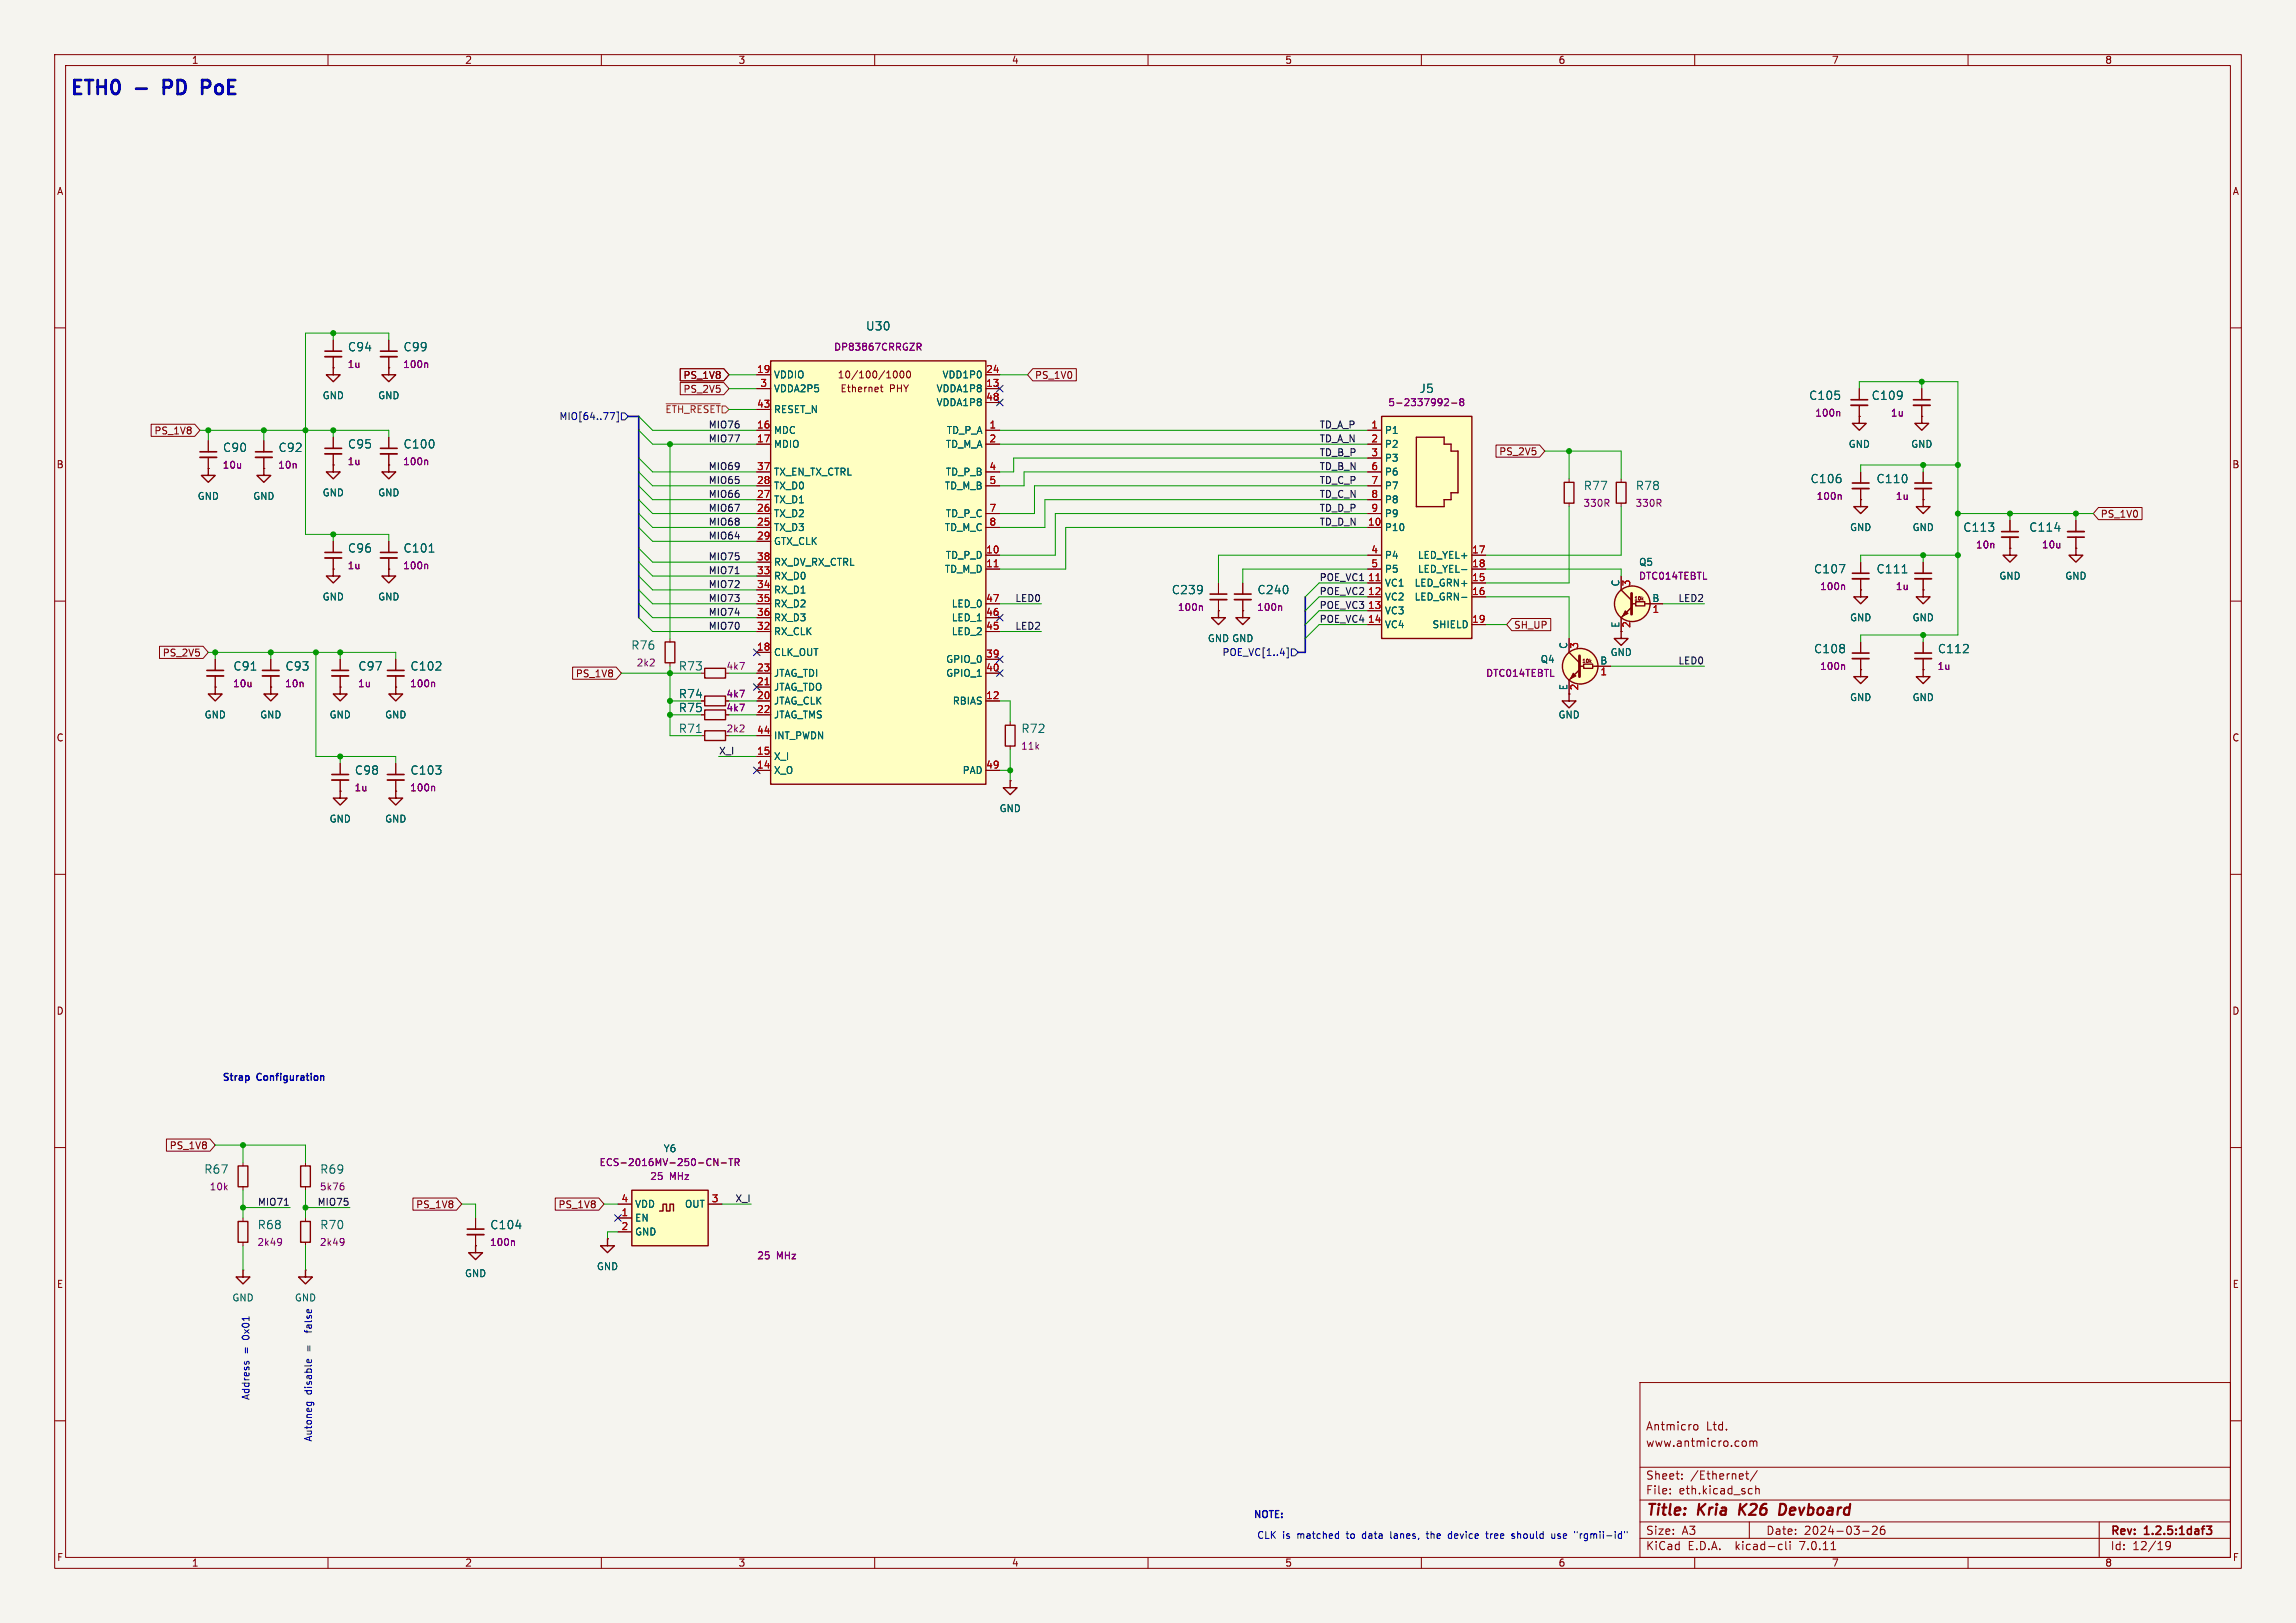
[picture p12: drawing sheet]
<svg xmlns="http://www.w3.org/2000/svg" width="420mm" height="297mm" viewBox="0 0 420 297" stroke-linecap="round" stroke-linejoin="round" font-family="sans-serif">
<defs><g id="words">
<g font-size="3.5" fill="#0000c2">
<text x="12.7" y="17.5">ETH0</text>
<text x="25" y="17.5">-</text>
<text x="31.1" y="17.5">PD</text>
<text x="39.1" y="17.5">PoE</text>
</g>
<g font-size="2.8" fill="#840000">
<text x="301" y="277.9">Title:</text>
<text x="310.6" y="277.9">Kria</text>
<text x="319" y="277.9">K26</text>
<text x="327.1" y="277.9">Devboard</text>
</g>
<g font-size="2.1" fill="#006464">
<text x="63.6" y="64.5">C94</text>
<text x="73.7" y="64.5">C99</text>
<text x="158.3" y="60.7">U30</text>
<text x="259.6" y="72.1">J5</text>
<text x="330.8" y="73.4">C105</text>
<text x="342.3" y="73.4">C109</text>
<text x="40.7" y="82.9">C90</text>
<text x="50.9" y="82.9">C92</text>
<text x="63.6" y="82.3">C95</text>
<text x="73.7" y="82.3">C100</text>
<text x="289.6" y="89.9">R77</text>
<text x="299.1" y="89.9">R78</text>
<text x="331.1" y="88.6">C106</text>
<text x="343.2" y="88.6">C110</text>
<text x="63.6" y="101.3">C96</text>
<text x="73.7" y="101.3">C101</text>
<text x="359" y="97.5">C113</text>
<text x="371.1" y="97.5">C114</text>
<text x="331.7" y="105.1">C107</text>
<text x="343.2" y="105.1">C111</text>
<text x="214.3" y="108.9">C239</text>
<text x="229.9" y="108.9">C240</text>
<text x="115.4" y="119.1">R76</text>
<text x="331.7" y="119.7">C108</text>
<text x="354.4" y="119.7">C112</text>
<text x="42.6" y="122.9">C91</text>
<text x="52.1" y="122.9">C93</text>
<text x="65.5" y="122.9">C97</text>
<text x="75" y="122.9">C102</text>
<text x="124.1" y="122.9">R73</text>
<text x="124.1" y="130.5">R75</text>
<text x="124.1" y="128">R74</text>
<text x="124.1" y="134.3">R71</text>
<text x="186.7" y="134.3">R72</text>
<text x="64.8" y="142">C98</text>
<text x="75" y="142">C103</text>
<text x="37.3" y="215">R67</text>
<text x="58.5" y="215">R69</text>
<text x="47" y="225.1">R68</text>
<text x="58.5" y="225.1">R70</text>
<text x="89.6" y="225.2">C104</text>
</g>
<g font-size="2.1" fill="#840000">
<text x="301" y="262">Antmicro</text>
<text x="312.1" y="262">Ltd.</text>
<text x="301" y="265">www.antmicro.com</text>
<text x="301" y="273.7">File:</text>
<text x="301" y="271">Sheet:</text>
<text x="307.1" y="273.7">eth.kicad_sch</text>
<text x="309.2" y="271">/Ethernet/</text>
<text x="301" y="281.1">Size:</text>
<text x="307.6" y="281.1">A3</text>
<text x="323" y="281.1">Date:</text>
<text x="330" y="281.1">2024-03-26</text>
<text x="386" y="281.3">Rev:</text>
<text x="392.4" y="281.3">1.2.5:1daf3</text>
<text x="301" y="283.9">KiCad</text>
<text x="308.7" y="283.9">E.D.A.</text>
<text x="317.6" y="283.9">kicad-cli</text>
<text x="329.5" y="283.9">7.0.11</text>
<text x="386" y="283.9">Id:</text>
<text x="390.1" y="283.9">12/19</text>
</g>
<g font-size="1.8" fill="#840000">
<text x="35" y="11.9">1</text>
<text x="85" y="11.9">2</text>
<text x="135" y="11.9">3</text>
<text x="185" y="11.9">4</text>
<text x="235" y="11.9">5</text>
<text x="285" y="11.9">6</text>
<text x="335" y="11.9">7</text>
<text x="385" y="11.9">8</text>
<text x="10.3" y="35.9">A</text>
<text x="408.3" y="35.9">A</text>
<text x="124.9" y="69.5">PS_1V8</text>
<text x="153.1" y="69.5">10/100/1000</text>
<text x="153.6" y="72">Ethernet</text>
<text x="162.7" y="72">PHY</text>
<text x="189.2" y="69.5">PS_1V0</text>
<text x="124.9" y="72.1">PS_2V5</text>
<text x="28.1" y="79.7">PS_1V8</text>
<text x="274.1" y="83.5">PS_2V5</text>
<text x="10.3" y="85.9">B</text>
<text x="408.2" y="85.9">B</text>
<text x="384.2" y="94.9">PS_1V0</text>
<text x="276.9" y="115.3">SH_UP</text>
<text x="29.7" y="120.3">PS_2V5</text>
<text x="105.2" y="124.1">PS_1V8</text>
<text x="132.8" y="130.4">4k7</text>
<text x="132.8" y="127.9">4k7</text>
<text x="10.3" y="135.9">C</text>
<text x="408.2" y="135.9">C</text>
<text x="10.3" y="185.9">D</text>
<text x="408.2" y="185.9">D</text>
<text x="30.9" y="210.5">PS_1V8</text>
<text x="76" y="221.3">PS_1V8</text>
<text x="102.1" y="221.3">PS_1V8</text>
<text x="10.3" y="235.9">E</text>
<text x="408.3" y="235.9">E</text>
<text x="10.3" y="285.9">F</text>
<text x="35" y="286.9">1</text>
<text x="85" y="286.9">2</text>
<text x="135" y="286.9">3</text>
<text x="185" y="286.9">4</text>
<text x="235" y="286.9">5</text>
<text x="285" y="286.9">6</text>
<text x="335" y="286.9">7</text>
<text x="385" y="286.9">8</text>
<text x="408.3" y="285.9">F</text>
</g>
<g font-size="1.8" fill="#840084">
<text x="152.5" y="64.4">DP83867CRRGZR</text>
<text x="63.5" y="67.5">1u</text>
<text x="73.7" y="67.5">100n</text>
<text x="253.9" y="74.5">5-2337992-8</text>
<text x="332" y="76.4">100n</text>
<text x="345.8" y="76.4">1u</text>
<text x="40.6" y="86">10u</text>
<text x="50.8" y="86">10n</text>
<text x="63.5" y="85.3">1u</text>
<text x="73.7" y="85.3">100n</text>
<text x="289.6" y="92.9">330R</text>
<text x="299.1" y="92.9">330R</text>
<text x="332.2" y="91.7">100n</text>
<text x="346.7" y="91.7">1u</text>
<text x="361.4" y="100.6">10n</text>
<text x="373.4" y="100.5">10u</text>
<text x="63.5" y="104.4">1u</text>
<text x="73.7" y="104.4">100n</text>
<text x="299.7" y="106.3">DTC014TEBTL</text>
<text x="215.4" y="112">100n</text>
<text x="229.9" y="112">100n</text>
<text x="332.8" y="108.2">100n</text>
<text x="346.7" y="108.2">1u</text>
<text x="42.5" y="126">10u</text>
<text x="52.1" y="126">10n</text>
<text x="65.4" y="126">1u</text>
<text x="74.9" y="126">100n</text>
<text x="116.4" y="122.1">2k2</text>
<text x="132.8" y="122.8">4k7</text>
<text x="271.8" y="124">DTC014TEBTL</text>
<text x="332.8" y="122.8">100n</text>
<text x="354.3" y="122.8">1u</text>
<text x="132.8" y="134.2">2k2</text>
<text x="186.7" y="137.4">11k</text>
<text x="64.8" y="145">1u</text>
<text x="74.9" y="145">100n</text>
<text x="109.6" y="213.6">ECS-2016MV-250-CN-TR</text>
<text x="38.3" y="218">10k</text>
<text x="58.4" y="218">5k76</text>
<text x="118.9" y="216.1">25</text>
<text x="122.4" y="216.1">MHz</text>
<text x="47" y="228.2">2k49</text>
<text x="58.4" y="228.2">2k49</text>
<text x="89.5" y="228.2">100n</text>
<text x="138.4" y="230.7">25</text>
<text x="142" y="230.7">MHz</text>
</g>
<g font-size="1.8" fill="#a90000">
<text x="138.4" y="68.3">19</text>
<text x="139" y="70.9">3</text>
<text x="180.3" y="70.9">13</text>
<text x="180.3" y="68.3">24</text>
<text x="138.4" y="74.7">43</text>
<text x="180.3" y="73.4">48</text>
<text x="138.4" y="78.5">16</text>
<text x="138.4" y="81">17</text>
<text x="180.9" y="78.5">1</text>
<text x="180.9" y="81">2</text>
<text x="250.8" y="78.5">1</text>
<text x="250.8" y="81">2</text>
<text x="250.8" y="83.6">3</text>
<text x="138.4" y="88.6">28</text>
<text x="138.4" y="86.1">37</text>
<text x="180.9" y="86.1">4</text>
<text x="180.9" y="88.6">5</text>
<text x="250.8" y="86.1">6</text>
<text x="250.8" y="88.6">7</text>
<text x="138.4" y="93.7">26</text>
<text x="138.4" y="91.2">27</text>
<text x="180.9" y="93.7">7</text>
<text x="250.8" y="91.2">8</text>
<text x="250.8" y="93.7">9</text>
<text x="138.4" y="96.3">25</text>
<text x="138.4" y="98.8">29</text>
<text x="180.3" y="101.3">10</text>
<text x="180.9" y="96.3">8</text>
<text x="250.1" y="96.3">10</text>
<text x="250.8" y="101.3">4</text>
<text x="269.2" y="101.3">17</text>
<text x="138.4" y="105.2">33</text>
<text x="138.4" y="107.7">34</text>
<text x="138.4" y="102.6">38</text>
<text x="180.3" y="103.9">11</text>
<text x="250.1" y="106.4">11</text>
<text x="250.8" y="103.9">5</text>
<text x="269.2" y="106.4">15</text>
<text x="269.2" y="103.9">18</text>
<text x="298.5" y="107.4" transform="rotate(-90 298.5 107.4)">3</text>
<text x="138.4" y="110.2">35</text>
<text x="138.4" y="112.8">36</text>
<text x="180.3" y="112.8">46</text>
<text x="180.3" y="110.2">47</text>
<text x="250.1" y="109">12</text>
<text x="250.1" y="111.5">13</text>
<text x="269.2" y="109">16</text>
<text x="302.2" y="112.5">1</text>
<text x="138.4" y="119.1">18</text>
<text x="138.4" y="115.3">32</text>
<text x="180.3" y="115.3">45</text>
<text x="250.1" y="114">14</text>
<text x="269.2" y="114">19</text>
<text x="289" y="118.8" transform="rotate(-90 289 118.8)">3</text>
<text x="298.5" y="115" transform="rotate(-90 298.5 115)">2</text>
<text x="138.4" y="125.5">21</text>
<text x="138.4" y="122.9">23</text>
<text x="180.3" y="120.4">39</text>
<text x="180.3" y="122.9">40</text>
<text x="292.7" y="123.9">1</text>
<text x="138.4" y="128">20</text>
<text x="138.4" y="130.6">22</text>
<text x="180.3" y="128">12</text>
<text x="289" y="126.4" transform="rotate(-90 289 126.4)">2</text>
<text x="138.4" y="134.4">44</text>
<text x="138.4" y="140.7">14</text>
<text x="138.4" y="138.2">15</text>
<text x="180.3" y="140.7">49</text>
<text x="113.6" y="220.1">4</text>
<text x="130.1" y="220.1">3</text>
<text x="113.6" y="222.6">1</text>
<text x="113.6" y="225.2">2</text>
</g>
<g font-size="1.8" fill="#006464">
<text x="141.5" y="69.4">VDDIO</text>
<text x="141.5" y="72">VDDA2P5</text>
<text x="171.2" y="72">VDDA1P8</text>
<text x="172.3" y="69.4">VDD1P0</text>
<text x="58.9" y="73.3">GND</text>
<text x="69.1" y="73.3">GND</text>
<text x="141.5" y="75.8">RESET_N</text>
<text x="171.2" y="74.5">VDDA1P8</text>
<text x="141.5" y="79.6">MDC</text>
<text x="141.5" y="82.1">MDIO</text>
<text x="172.9" y="82.1">TD_M_A</text>
<text x="173.1" y="79.6">TD_P_A</text>
<text x="253.2" y="79.6">P1</text>
<text x="253.2" y="82.1">P2</text>
<text x="338.1" y="82.1">GND</text>
<text x="349.5" y="82.1">GND</text>
<text x="141.5" y="89.8">TX_D0</text>
<text x="141.5" y="87.2">TX_EN_TX_CTRL</text>
<text x="172.7" y="89.8">TD_M_B</text>
<text x="172.9" y="87.2">TD_P_B</text>
<text x="253.2" y="84.7">P3</text>
<text x="253.2" y="87.2">P6</text>
<text x="253.2" y="89.8">P7</text>
<text x="36.1" y="91.7">GND</text>
<text x="46.2" y="91.7">GND</text>
<text x="58.9" y="91">GND</text>
<text x="69.1" y="91">GND</text>
<text x="141.5" y="94.8">TX_D2</text>
<text x="141.5" y="92.3">TX_D1</text>
<text x="172.9" y="94.8">TD_P_C</text>
<text x="253.2" y="92.3">P8</text>
<text x="253.2" y="94.8">P9</text>
<text x="141.5" y="97.4">TX_D3</text>
<text x="141.5" y="99.9">GTX_CLK</text>
<text x="172.7" y="97.4">TD_M_C</text>
<text x="253.2" y="97.4">P10</text>
<text x="338.3" y="97.4">GND</text>
<text x="349.8" y="97.4">GND</text>
<text x="141.5" y="106.3">RX_D0</text>
<text x="141.5" y="103.7">RX_DV_RX_CTRL</text>
<text x="172.7" y="105">TD_M_D</text>
<text x="172.9" y="102.5">TD_P_D</text>
<text x="253.2" y="107.5">VC1</text>
<text x="253.2" y="102.5">P4</text>
<text x="253.2" y="105">P5</text>
<text x="258.7" y="107.5">LED_GRN+</text>
<text x="259.3" y="102.5">LED_YEL+</text>
<text x="259.3" y="105">LED_YEL-</text>
<text x="296.3" y="107.4" transform="rotate(-90 296.3 107.4)">C</text>
<text x="299.7" y="103.7">Q5</text>
<text x="365.6" y="106.3">GND</text>
<text x="377.7" y="106.3">GND</text>
<text x="58.9" y="110.1">GND</text>
<text x="69.1" y="110.1">GND</text>
<text x="141.5" y="108.8">RX_D1</text>
<text x="141.5" y="111.4">RX_D2</text>
<text x="141.5" y="113.9">RX_D3</text>
<text x="174" y="113.9">LED_1</text>
<text x="174" y="111.4">LED_0</text>
<text x="253.2" y="110.1">VC2</text>
<text x="253.2" y="112.6">VC3</text>
<text x="258.7" y="110.1">LED_GRN-</text>
<text x="302.2" y="110.2">B</text>
<text x="338.3" y="113.9">GND</text>
<text x="349.8" y="113.9">GND</text>
<text x="141.5" y="116.4">RX_CLK</text>
<text x="174" y="116.4">LED_2</text>
<text x="220.8" y="117.7">GND GND</text>
<text x="253.2" y="115.2">VC4</text>
<text x="261.9" y="115.2">SHIELD</text>
<text x="286.8" y="118.8" transform="rotate(-90 286.8 118.8)">C</text>
<text x="296.3" y="115" transform="rotate(-90 296.3 115)">E</text>
<text x="141.5" y="120.2">CLK_OUT</text>
<text x="141.5" y="124.1">JTAG_TDI</text>
<text x="173" y="121.5">GPIO_0</text>
<text x="173" y="124.1">GPIO_1</text>
<text x="281.7" y="121.5">Q4</text>
<text x="292.6" y="121.7">B</text>
<text x="294.5" y="120.2">GND</text>
<text x="37.3" y="131.7">GND</text>
<text x="47.5" y="131.7">GND</text>
<text x="60.2" y="131.7">GND</text>
<text x="70.4" y="131.7">GND</text>
<text x="141.5" y="129.1">JTAG_CLK</text>
<text x="141.5" y="126.6">JTAG_TDO</text>
<text x="141.5" y="131.7">JTAG_TMS</text>
<text x="174.2" y="129.1">RBIAS</text>
<text x="285" y="131.7">GND</text>
<text x="286.8" y="126.4" transform="rotate(-90 286.8 126.4)">E</text>
<text x="338.3" y="128.5">GND</text>
<text x="349.8" y="128.5">GND</text>
<text x="141.5" y="135.5">INT_PWDN</text>
<text x="141.5" y="141.8">X_O</text>
<text x="141.5" y="139.3">X_I</text>
<text x="176" y="141.8">PAD</text>
<text x="182.7" y="148.8">GND</text>
<text x="60.2" y="150.7">GND</text>
<text x="70.4" y="150.7">GND</text>
<text x="121.3" y="211">Y6</text>
<text x="116.1" y="221.2">VDD</text>
<text x="125.2" y="221.2">OUT</text>
<text x="116.1" y="223.7">EN</text>
<text x="116.1" y="226.3">GND</text>
<text x="85" y="233.9">GND</text>
<text x="109.1" y="232.6">GND</text>
<text x="42.4" y="238.4">GND</text>
<text x="53.8" y="238.4">GND</text>
</g>
<g font-size="1.8" fill="#000084">
<text x="102.2" y="77.1">MIO[64..77]</text>
<text x="223.5" y="120.2">POE_VC[1..4]</text>
</g>
<text font-size="1.8" fill="#725600" x="121.6" y="75.8">~{ETH_RESET}</text>
<g font-size="1.8" fill="#0f0f0f">
<text x="129.5" y="78.5">MIO76</text>
<text x="129.5" y="81">MIO77</text>
<text x="241.3" y="81">TD_A_N</text>
<text x="241.3" y="78.5">TD_A_P</text>
<text x="241.3" y="83.6">TD_B_P</text>
<text x="129.5" y="86.1">MIO69</text>
<text x="129.5" y="88.6">MIO65</text>
<text x="241.3" y="86.1">TD_B_N</text>
<text x="241.3" y="88.6">TD_C_P</text>
<text x="129.5" y="91.2">MIO66</text>
<text x="129.5" y="93.7">MIO67</text>
<text x="241.3" y="93.7">TD_D_P</text>
<text x="241.3" y="91.2">TD_C_N</text>
<text x="129.5" y="96.3">MIO68</text>
<text x="129.5" y="98.8">MIO64</text>
<text x="241.3" y="96.3">TD_D_N</text>
<text x="129.5" y="107.7">MIO72</text>
<text x="129.5" y="105.1">MIO71</text>
<text x="129.5" y="102.6">MIO75</text>
<text x="241.3" y="106.4">POE_VC1</text>
<text x="129.5" y="110.2">MIO73</text>
<text x="129.5" y="112.8">MIO74</text>
<text x="185.6" y="110.2">LED0</text>
<text x="241.3" y="111.5">POE_VC3</text>
<text x="241.3" y="109">POE_VC2</text>
<text x="306.9" y="110.2">LED2</text>
<text x="129.5" y="115.3">MIO70</text>
<text x="185.6" y="115.3">LED2</text>
<text x="241.3" y="114">POE_VC4</text>
<text x="306.9" y="121.7">LED0</text>
<text x="131.4" y="138.2">X_I</text>
<text x="47.1" y="220.7">MIO71</text>
<text x="58" y="220.7">MIO75</text>
<text x="134.4" y="220.1">X_I</text>
</g>
<g font-size="1.8" fill="#0000c2">
<text x="40.4" y="197.9">Strap</text>
<text x="46.9" y="197.9">Configuration</text>
<text x="45.7" y="245.1" transform="rotate(-90 45.7 245.1)">0x01</text>
<text x="57.1" y="243.3" transform="rotate(-90 57.1 243.3)">false</text>
<text x="45.7" y="247.8" transform="rotate(-90 45.7 247.8)">=</text>
<text x="57.1" y="247.2" transform="rotate(-90 57.1 247.2)">=</text>
<text x="45.7" y="256.3" transform="rotate(-90 45.7 256.3)">Address</text>
<text x="57.1" y="255.2" transform="rotate(-90 57.1 255.2)">disable</text>
<text x="57.1" y="263.9" transform="rotate(-90 57.1 263.9)">Autoneg</text>
<text x="229.1" y="277.9">NOTE:</text>
<text x="229.9" y="281.7">CLK</text>
<text x="234.6" y="281.7">is</text>
<text x="237.4" y="281.7">matched</text>
<text x="246.6" y="281.7">to</text>
<text x="249.7" y="281.7">data</text>
<text x="255" y="281.7">lanes,</text>
<text x="261.9" y="281.7">the</text>
<text x="266" y="281.7">device</text>
<text x="273.2" y="281.7">tree</text>
<text x="278" y="281.7">should</text>
<text x="285.5" y="281.7">use</text>
<text x="289.9" y="281.7">&quot;rgmii-id&quot;</text>
</g>
<g font-size=".9" fill="#840000">
<text x="298.8" y="110.1">10k</text>
<text x="289.3" y="121.5">10k</text>
</g>
</g></defs>
<path d="M0 0h420v297h-420z" fill="#f5f4ef" stroke="#f5f4ef" stroke-width=".18"/>
<g fill="none" stroke="#840000" stroke-width=".18">
<path d="M10 10h400v277h-400zM12 12h396v273h-396zM60 10v2M110 10v2M160 10v2M210 10v2M260 10v2M310 10v2M360 10v2M10 60h2M408 60h2M61 62.2v2.1"/>
<path d="M61 65.3v2M71.1 67.3h.1M71.1 62.2v2.1M71.1 65.3v2M48.3 85.7h.1M61 85.1h.1M61 80v2M61 83.1v2M61 99.1v2M71.1 85.1h.1M71.1 80v2M71.1 83.1v2"/>
<path d="M71.1 99.1v2M10 110h2M61 102.1v2M71.1 102.1v2M408 110h2M128.3 134.6h.6M128.3 123.2h.6M128.3 130.8h.6M10 160h2M408 160h2M10 210h2M408 210h2"/>
<path d="M10 260h2M300 253h108v32h-108zM408 260h2M300 278.5h108M300 274.5h108M300 268.5h108M305.5 273.2v.2M305.5 272.5v.1M307.7 270.5v.2M307.7 269.8v.1M309.9 260.8l.4-.1 .3 .3v.4l-.2 .2-.3 .1-.2-.2M319.2 263.7l.2 .3v.4l-.2 .3"/>
<path d="M319.3 269.7h.6M319.5 269.2v1.3l.4 .2M320 278.5v3M320.1 263.8l.4-.1 .2 .2M320.1 263.7v1M320.4 272.4l.1 .1M320.5 273.3l-.1 .1M320.7 263.9l.2-.2 .4 .1 .1 .9M320.7 263.9v.8M321.2 271.9v1.5M321.2 272.5l.2-.1 .3 .1 .1 .9M321.4 269.1l-1.2 1.9"/>
<path d="M342.5 279.4l.6-.1 .2 .1 .1 .3-1 1.1h1M344.7 279.3a.59 .59 0 0 0-.8 .6v.6l.2 .2 .4 .1 .2-.2 .1-.5-.1-.2h-.5l-.3 .2M384 278.5v6.5M60 285v2M110 285v2M160 285v2M210 285v2M260 285v2M300 281.5h108M310 285v2M325.6 282.6l.4 .1M326 283.5l-.4 .1"/>
<path d="M326.7 282.1v1.3l.2 .2M327.4 282.1v.1M327.4 282.6v1M334.9 283.6h.9M340.7 280.2h1.2M360 285v2M397 282.7l-.3 .3h-.3l-.2-.3 .1-.5 .4-.1 .2 .1a.99 .99 0 0 1-.3 1.4h-.3"/>
</g>
<path d="M59.4 64.3h3.1M69.6 64.3h3M59.4 82h3.1M69.6 82h3M59.4 101.1h3.1M69.6 101.1h3M403.6 279.3h.9l-.5 .6 .5 .1v.6l-.2 .2-.6-.1" fill="none" stroke="#840000" stroke-width=".3"/>
<path d="M318.3 275.2l-.2 2M319.5 275.2l-1.3 1.1M326.4 275.3l-.7-.1-.3 2h.5l.5-.3" fill="none" stroke="#840000" stroke-width=".4"/>
<path d="M71.1 67.3v1.3h1.3l-1.3 1.3-1.3-1.3h1.3M48.3 85.7v1.3h1.2l-1.2 1.3-1.3-1.3h1.3M61 85.1v1.3h1.2l-1.2 1.2-1.3-1.2h1.3M71.1 85.1v1.3h1.3l-1.3 1.2-1.3-1.2h1.3M128.9 133.7h3.8v1.8h-3.8zM128.9 122.3h3.8v1.8h-3.8zM128.9 129.9h3.8v1.8h-3.8z" fill="none" stroke="#840000" stroke-width=".25"/>
<path d="M59.4 65.3h3.1M69.6 65.3h3M59.4 83.1h3.1M69.6 83.1h3M59.4 102.1h3.1M69.6 102.1h3" fill="none" stroke="#840000" stroke-width=".33"/>
<path d="M78.1 66.4l.1 .2v.7M78.1 84.2l.1 .2v.6M78.1 103.2l.1 .2v.7" fill="none" stroke="#840084" stroke-width=".18"/>
<path d="M78.5 101h.9" fill="none" stroke="#006464" stroke-width=".18"/>
<path d="M121.3 220.3h.6v1.3h.7v-1.3h.6v1.3h-2.6h.7z" fill="#ffffc2"/>
<g fill="#ffffc2" stroke="#ffffc2" stroke-width=".18">
<path d="M115.6 217.8h13.9v10.2h-13.9z"/>
<circle cx="298.6" cy="110.5" r="3.3"/>
<circle cx="289.1" cy="121.9" r="3.3"/>
</g>
<g fill="none" stroke="#840000" stroke-width=".25">
<path d="M61 67.3v1.3h1.2l-1.2 1.3-1.3-1.3h1.3M286.1 88.3h1.8v3.8h-1.8zM295.7 88.3h1.7v3.8h-1.7zM287 119.4l1.9 1.9M296.5 115.6v1.2h1.3l-1.3 1.3-1.2-1.3h1.2M296.5 108l1.9 1.9M298.4 111.1l-1.9 1.9M298.6 110.5h.5M299.2 110.1h1.7v.8h-1.7zM301 110.5h.6M367.7 100.3v1.3h-1.3l1.3 1.3 1.2-1.3h-1.2M379.7 100.3v1.3h-1.2l1.2 1.3 1.3-1.3h-1.3"/>
<path d="M287 127v1.3h-1.3l1.3 1.2 1.3-1.2h-1.3M288.9 122.6l-1.9 1.9M289.1 121.9h.5M289.7 121.5h1.6v.8h-1.6zM291.5 121.9h.6M115.6 217.8h13.9v10.2h-13.9zM120.6 221.6h.7v-1.3h.6v1.3h.7v-1.3h.6v1.3"/>
<circle cx="298.6" cy="110.5" r="3.3"/>
<circle cx="289.1" cy="121.9" r="3.3"/>
</g>
<g fill="none" stroke="#840000" stroke-width=".18">
<path d="M61 67.3h.1M287 87.6v.7M287 92.1v.6M296.5 87.6v.7M296.5 92.1v.6M367.7 95.3v2M367.7 98.3v2M379.7 95.3v2M379.7 98.3v2M222.9 106.7v2M222.9 109.7v2.1M227.3 106.7v2"/>
<path d="M227.3 109.7v2.1M287 116.8v2.6M296.5 115.6h.1M296.5 105.4v2.6M296.5 113v2.6M300.4 109.6l.2 .2M300.6 109.4l-.3 .2M301.6 110.5h2.6M367.7 100.3h.1M379.7 100.3h.1M287 127h.1M287 124.5v2.5"/>
<path d="M290.9 121l.2 .2M291.1 120.8l-.3 .3M292.1 121.9h2.5M113 222.9h2.6M113 225.4h2.6M113 220.3h2.6M129.5 220.3h2.6"/>
</g>
<path d="M219.8 110.9l.1 .1v.7M234.3 110.9l.1 .1v.7M131.3 212v1.3l-.7-1.3v1.3M131.9 212.8h1M133.3 212h.7M133.7 212v1.3M134.5 212.7l.6-.1 .1-.1-.1-.3-.6-.2v1.3M134.8 212.7l.4 .6" fill="none" stroke="#840084" stroke-width=".18"/>
<path d="M366.1 97.3h3.1M378.2 98.3h3.1M221.4 108.7h3M225.8 108.7h3.1" fill="none" stroke="#840000" stroke-width=".3"/>
<path d="M366.1 98.3h3.1M378.2 97.3h3.1M221.4 109.7h3M225.8 109.7h3.1" fill="none" stroke="#840000" stroke-width=".33"/>
<path d="M298.4 108.6v3.8M288.9 120v3.8" fill="none" stroke="#840000" stroke-width=".51"/>
<g fill="#840000" stroke="#840000" stroke-width=".18">
<path d="M297.3 111.8l.5 .5-1 .5z"/>
<path d="M287.8 123.2l.5 .5-1 .5z"/>
</g>
<path d="M264.2 80h-5.1v12.7h5.1" fill="none" stroke="#ffffc2" stroke-width=".18"/>
<g fill="#ffffc2">
<path d="M264.2 91.4v1.3z"/>
<path d="M264.2 91.4h1.2z"/>
<path d="M264.2 81.3h1.2z"/>
<path d="M264.2 80v1.3z"/>
<path d="M265.4 90.2v1.2z"/>
<path d="M265.4 90.2h1.3z"/>
<path d="M265.4 82.6h1.3z"/>
<path d="M265.4 81.3v1.3z"/>
</g>
<path d="M266.7 82.6v7.6" fill="none" stroke="#ffffc2" stroke-width=".18"/>
<g fill="#ffffc2" stroke="#ffffc2" stroke-width=".18">
<path d="M252.7 76.2h16.5v40.6h-16.5z"/>
<path d="M141 66h39.3v77.5h-39.3z"/>
</g>
<g fill="none" stroke="#840000" stroke-width=".25">
<path d="M141 66h39.3v77.5h-39.3zM252.7 76.2h16.5v40.6h-16.5zM340.1 76.2v1.3h-1.3l1.3 1.2 1.3-1.2h-1.3M351.5 76.2v1.3h-1.2l1.2 1.2 1.3-1.2h-1.3M38.1 85.7v1.3h1.3l-1.3 1.3-1.3-1.3h1.3M259.1 80h5.1v1.3h1.2v1.3h1.3v7.6h-1.3v1.2h-1.2v1.3h-5.1zM340.4 91.4v1.3h-1.3l1.3 1.3 1.2-1.3h-1.2M351.8 91.4v1.3h-1.3l1.3 1.3 1.3-1.3h-1.3M61 104.1v1.3h1.2l-1.2 1.3-1.3-1.3h1.3M71.1 104.1v1.3h1.3l-1.3 1.3-1.3-1.3h1.3M121.7 117.5h1.7v3.8h-1.7zM222.9 111.8v1.2h-1.3l1.3 1.3 1.3-1.3h-1.3"/>
<path d="M227.3 111.8v1.2h-1.2l1.2 1.3 1.3-1.3h-1.3M340.4 108v1.2h-1.3l1.3 1.3 1.2-1.3h-1.2M351.8 108v1.2h-1.3l1.3 1.3 1.3-1.3h-1.3M39.4 125.7v1.3h1.2l-1.2 1.3-1.3-1.3h1.3M49.5 125.7v1.3h1.3l-1.3 1.3-1.2-1.3h1.2M62.2 125.7v1.3h1.3l-1.3 1.3-1.2-1.3h1.2M72.4 125.7v1.3h1.3l-1.3 1.3-1.3-1.3h1.3M128.9 127.4h3.8v1.8h-3.8zM183.9 132.7h1.8v3.8h-1.8zM340.4 122.6v1.2h-1.3l1.3 1.3 1.2-1.3h-1.2M351.8 122.6v1.2h-1.3l1.3 1.3 1.3-1.3h-1.3M62.2 144.8v1.3h1.3l-1.3 1.2-1.2-1.2h1.2"/>
<path d="M72.4 144.8v1.3h1.3l-1.3 1.2-1.3-1.2h1.3M184.8 142.9v1.2h1.3l-1.3 1.3-1.3-1.3h1.3M43.6 213.4h1.7v3.8h-1.7zM55 213.4h1.8v3.8h-1.8zM43.6 223.5h1.7v3.8h-1.7zM44.4 232.4v1.3h1.3l-1.3 1.2-1.2-1.2h1.2M55 223.5h1.8v3.8h-1.8zM55.9 232.4v1.3h1.2l-1.2 1.2-1.3-1.2h1.3M87 228v1.2h1.3l-1.3 1.3-1.3-1.3h1.3M111.1 226.7v1.3h1.3l-1.3 1.2-1.2-1.2h1.2"/>
</g>
<g fill="none" stroke="#840000" stroke-width=".18">
<path d="M27.7 77.6h7.9l1 1.1-1 1.2h-7.9zM61 67.3h.1M61 62.2v2.1M61 65.3v2M71.1 67.3h.1M71.1 62.2v2.1M71.1 65.3v2M124.4 70h8l.9 1.1-.9 1.1h-8zM124.4 67.5h8l.9 1.1-.9 1.1h-8zM138.4 78.7h2.6M138.4 71.1h2.6M138.4 68.6h2.6"/>
<path d="M138.4 74.9h2.6M161 70.9h.5M161.2 70.4v1.1l.3 .2M163.5 68.1l.2-.2a.68 .68 0 0 1 .4 .6 .68 .68 0 0 1-.4 .7l-.2-.3M164.8 67.9h.1a.68 .68 0 0 1 .5 .6 .68 .68 0 0 1-.5 .7 .84 .84 0 0 1-.1-1.3zM166 67.9h.1a.68 .68 0 0 1 .5 .6 .68 .68 0 0 1-.5 .7 .84 .84 0 0 1-.1-1.3zM180.3 78.7h2.6M180.3 71.1h2.6M180.3 68.6h2.6M180.3 73.7h2.6M188.9 67.5h8v2.2h-8l-.9-1.1zM250.2 78.7h2.5"/>
<path d="M340.1 76.2h.1M340.1 71.1v2.1M340.1 74.2v2M351.5 76.2h.1M351.5 71.1v2.1M351.5 74.2v2M38.1 85.7h.1M38.1 80.6v2.1M38.1 83.7v2M48.3 85.7h.1M48.3 80.6v2.1M48.3 83.7v2"/>
<path d="M61 85.1h.1M61 80v2M61 83.1v2M61 99.1v2M71.1 85.1h.1M71.1 80v2M71.1 83.1v2M71.1 99.1v2M138.4 96.5h2.6M138.4 81.3h2.6M138.4 86.4h2.6M138.4 88.9h2.6"/>
<path d="M138.4 91.4h2.6M138.4 94h2.6M138.4 99.1h2.6M180.3 96.5h2.6M180.3 81.3h2.6M180.3 86.4h2.6M180.3 88.9h2.6M180.3 94h2.6M250.2 96.5h2.5M250.2 81.3h2.5M250.2 83.8h2.5M250.2 86.4h2.5"/>
<path d="M250.2 88.9h2.5M250.2 91.4h2.5M250.2 94h2.5M273.7 81.4h7.9l1 1.2-1 1.1h-7.9zM340.4 91.4h.1M340.4 86.4v2M340.4 89.4v2M351.8 91.4h.1M351.8 86.4v2M351.8 89.4v2M367.7 95.3v2M367.7 98.3v2"/>
<path d="M379.7 95.3v2M379.7 98.3v2M383.9 92.9h7.9v2.2h-7.9l-1-1.1zM29.2 118.3h7.9l1 1.1-1 1.1h-7.9zM61 104.1h.1M61 102.1v2M71.1 104.1h.1M71.1 102.1v2M122.6 116.8v.7M138.4 119.4h2.6M138.4 115.6h2.6M138.4 105.4h2.6"/>
<path d="M138.4 108h2.6M138.4 110.5h2.6M138.4 113h2.6M138.4 102.9h2.6M180.3 101.6h2.6M180.3 104.1h2.6M180.3 115.6h2.6M180.3 110.5h2.6M180.3 113h2.6M222.9 111.8h.1M222.9 106.7v2M222.9 109.7v2.1"/>
<path d="M227.3 111.8h.1M227.3 106.7v2M227.3 109.7v2.1M250.2 106.7h2.5M250.2 109.2h2.5M250.2 111.8h2.5M250.2 114.3h2.5M250.2 101.6h2.5M250.2 104.1h2.5M269.2 106.7h2.6M269.2 109.2h2.6M269.2 114.3h2.6"/>
<path d="M269.2 101.6h2.6M269.2 104.1h2.6M276.5 113.2h7.2v2.2h-7.2l-.9-1.1zM287 116.8v2.6M296.5 115.6h.1M296.5 105.4v2.6M296.5 113v2.6M301.6 110.5h2.6M340.4 108h.1M340.4 102.9v2M340.4 105.9v2.1M340.4 117.5v2"/>
<path d="M351.8 108h.1M351.8 102.9v2M351.8 105.9v2.1M351.8 117.5v2M367.7 100.3h.1M379.7 100.3h.1M39.4 125.7h.1M39.4 120.7v2M39.4 123.7v2M49.5 125.7h.1M49.5 120.7v2M49.5 123.7v2"/>
<path d="M62.2 125.7h.1M62.2 120.7v2M62.2 123.7v2M62.2 139.7v2M72.4 125.7h.1M72.4 120.7v2M72.4 123.7v2M72.4 139.7v2M104.7 122.1h8l1 1.1-1 1.1h-8zM122.6 121.3v.6M128.3 128.3h.6M128.3 130.8h.6"/>
<path d="M138.4 128.3h2.6M138.4 138.4h2.6M138.4 125.7h2.6M138.4 130.8h2.6M138.4 123.2h2.6M138.4 134.6h2.6M180.3 128.3h2.6M180.3 123.2h2.6M180.3 120.7h2.6M184.8 132.1v.6M184.8 136.5v.7M287 127h.1"/>
<path d="M287 124.5v2.5M292.1 121.9h2.5M340.4 122.6h.1M340.4 120.5v2.1M351.8 122.6h.1M351.8 120.5v2.1M62.2 144.8h.1M62.2 142.7v2.1M72.4 144.8h.1M72.4 142.7v2.1M138.4 141h2.6M180.3 141h2.6"/>
<path d="M184.8 142.9h.1M30.4 208.4h8l1 1.2-1 1.1h-8zM44.4 212.7v.7M44.4 217.2v.6M55.9 212.7v.7M55.9 217.2v.6M75.5 219.2h8l1 1.1-1 1.2h-8zM101.6 219.2h7.9l1 1.1-1 1.2h-7.9zM44.4 232.4h.1M44.4 222.9v.6M44.4 227.3v.7M55.9 232.4h.1"/>
<path d="M55.9 222.9v.6M55.9 227.3v.7M87 228h.1M87 222.9v2M87 225.9v2.1M111.1 226.7h.1M113 222.9h2.6M113 225.4h2.6M113 220.3h2.6M129.5 220.3h2.6"/>
</g>
<path d="M181.9 103.7h.7M251.7 106.3h.7M139.9 125.3h.8" fill="none" stroke="#a90000" stroke-width=".18"/>
<path d="M78.5 101h.9M267.4 109.3h.9M267.4 104.2h.9M348 104.8h.8" fill="none" stroke="#006464" stroke-width=".18"/>
<g fill="none" stroke="#840084" stroke-width=".18">
<path d="M78.1 66.4l.1 .2v.7M167.8 62.8h.4l.3 .3-.1 .3-.6 .1M168.1 63.5l.4 .6M264.4 73h.5l.1 .3-.8 .9h.8M265.5 73.8h1M267.3 73.5l-.3-.2 .3-.3h.3l.2 .2-.3 .3M267.3 73.5l-.3 .3v.2l.3 .2h.3l.2-.2v-.2l-.3-.3M267.3 73.5h.2M336.3 75.3l.2 .2v.7M78.1 84.2l.1 .2v.6M336.6 90.5l.2 .2v.7M78.1 103.2l.1 .2v.7"/>
<path d="M219.8 110.9l.1 .1v.7M234.3 110.9l.1 .1v.7M337.2 107.1l.2 .1v.7M79.3 124.8l.2 .2v.7M337.2 121.7l.2 .1v.7M79.3 143.9l.2 .2v.6M62.6 216.5h.2M62.7 217l.2 .2v.3l-.2 .2M131.3 212v1.3l-.7-1.3v1.3M131.9 212.8h1M133.3 212h.7M133.7 212v1.3"/>
<path d="M134.5 212.7l.6-.1 .1-.1-.1-.3-.6-.2v1.3M134.8 212.7l.4 .6M51.3 226.6l.2 .3v.5l-.2 .4M51.5 227.2l-.2 .2M62.7 226.6l.2 .3v.5l-.1 .4M62.9 227.2l-.2 .2M93.9 227.1l.2 .2v.6"/>
</g>
<g fill="none" stroke="#840000" stroke-width=".3">
<path d="M338.6 73.2h3M350 73.2h3.1M36.6 82.7h3M46.7 82.7h3.1M338.8 88.4h3.1M350.3 88.4h3M338.8 104.9h3.1M338.8 119.5h3.1M350.3 104.9h3M350.3 119.5h3M37.8 122.7h3.1M48 122.7h3.1"/>
<path d="M60.7 122.7h3.1M70.9 122.7h3M60.7 141.7h3.1M70.9 141.7h3M85.5 224.9h3"/>
</g>
<g fill="none" stroke="#840000" stroke-width=".33">
<path d="M338.6 74.2h3M350 74.2h3.1M36.6 83.7h3M46.7 83.7h3.1M338.8 89.4h3.1M350.3 89.4h3M338.8 105.9h3.1M350.3 105.9h3M37.8 123.7h3.1M48 123.7h3.1M60.7 123.7h3.1M70.9 123.7h3"/>
<path d="M338.8 120.5h3.1M350.3 120.5h3M60.7 142.7h3.1M70.9 142.7h3M85.5 225.9h3"/>
</g>
<g fill="none" stroke="#000084" stroke-width=".18">
<path d="M111.6 75.5h.8l-.5 1.3M112.8 75.4h.3v1.8h-.3M113.7 75.6h.6l.6 .6-.6 .6h-.6zM182.3 70.5l1.2 1.2M182.3 73.1l1.2 1.2M183.5 70.5l-1.2 1.2M183.5 73.1l-1.2 1.2M137.8 118.8l1.2 1.2M139 118.8l-1.2 1.2M182.3 112.4l1.2 1.2M183.5 112.4l-1.2 1.2M235.4 118.6h.3v1.8h-.3"/>
<path d="M236.2 118.7h.7l.6 .7-.6 .6h-.7zM137.8 125.1l1.2 1.2M139 125.1l-1.2 1.2M182.3 122.6l1.2 1.2M182.3 120l1.2 1.3M183.5 122.6l-1.2 1.2M183.5 120l-1.2 1.3M137.8 140.4l1.2 1.2M139 140.4l-1.2 1.2M112.4 222.3l1.2 1.2M113.6 222.3l-1.2 1.2"/>
</g>
<path d="M121.8 73.9h10" fill="none" stroke="#725600" stroke-width=".18"/>
<path d="M134.5 105h.7M52 220.6h.7" fill="none" stroke="#0f0f0f" stroke-width=".18"/>
<g fill="none" stroke="#0000c2" stroke-width=".18">
<path d="M44.8 249.2l-.1 .1M45.1 249.3l.2-.2 .3 .2M45.6 240.9v.8M56.1 256.6h1.1l.2 .3M56.1 249.2l.1-.4h.2l.2 .6M56.2 256.6l-.1 .4M56.9 256.6l.1 .4M56.9 248.8l.1 .4M244.5 280.7h.3M244.8 280.3v1.2M244.8 281.5h-.3M254.4 280.3v1l.2 .2"/>
<path d="M260.9 280.7h.5M261.1 280.3v1l.3 .2M265.5 280.7h-.3l-.3 .2 .1 .6h.5M271.8 280.7h.4M271.9 280.3v1l.3 .2M276.7 281.1l.3 .1 .1 .1-.2 .2h-.2M276.7 280.7h.3M283.9 280.7v.8h.3l.2-.1M284.4 280.7v.8M284.9 281.5h.2M285 280.7v.3M289.1 280.7v.8"/>
<path d="M289.4 280.7l-.3 .2M297.6 280.3v.2"/>
</g>
<path d="M45.5 197v.6M58.9 196.9l.3 .1v.7" fill="none" stroke="#0000c2" stroke-width=".25"/>
<path d="M30 16h.9M30.9 14.7h-.9v2.5M37 14.7h1l.2 .1M38.2 15.9l-.2 .1h-1" fill="none" stroke="#0000c2" stroke-width=".51"/>
<path d="M114.9 76.2h1.9v36.8M238.8 109.2v10.2h-1.3" fill="none" stroke="#000084" stroke-width=".3"/>
<g fill="none" stroke="#009600" stroke-width=".18">
<path d="M36.6 78.7h34.5v1.3M38.1 78.7v1.9M48.3 78.7v1.9M61 61v1.2M61 78.7v1.3M71.1 62.2v-1.2h-15.2v36.8h15.2v1.3M116.8 78.7l2.6 2.6h19M116.8 76.2l2.6 2.5h19M133.3 71.1h5.1M133.3 68.6h5.1M133.3 74.9h5.1M182.9 68.6h5.1"/>
<path d="M182.9 78.7h67.3M340.1 71.1v-1.2h18v46.3h-17.7v1.3M351.5 69.9v1.2M61 97.8v1.3M116.8 83.8l2.6 2.6h19M116.8 86.4l2.6 2.5h19M116.8 91.4l2.6 2.6h19M116.8 94l2.6 2.5h19M116.8 96.5l2.6 2.6h19M116.8 88.9l2.6 2.5h19M122.6 81.3v35.5M182.9 81.3h67.3"/>
<path d="M250.2 83.8h-64.8v2.6h-2.5M250.2 86.4h-62.9v2.5h-4.4M250.2 88.9h-61v5.1h-6.3M250.2 94h-57.2v7.6h-10.1M250.2 91.4h-59.1v5.1h-8.2M250.2 96.5h-55.3v7.6h-12M282.6 82.6h13.9v5M287 82.6v5M287 92.7v14h-15.2M296.5 92.7v8.9h-24.7M351.8 85.1v1.3M358.1 94h24.8"/>
<path d="M358.1 85.1h-17.7v1.3M367.7 94v1.3M379.7 94v1.3M38.1 119.4h34.3v1.3M39.4 119.4v1.3M49.5 119.4v1.3M57.8 119.4v19h14.6v1.3M62.2 119.4v1.3M116.8 100.3l2.6 2.6h19M116.8 108l2.6 2.5h19M116.8 110.5l2.6 2.5h19M116.8 102.9l2.6 2.5h19"/>
<path d="M116.8 113l2.6 2.6h19M116.8 105.4l2.6 2.6h19M182.9 110.5h7.6M182.9 115.6h7.6M250.2 109.2h-8.9l-2.5 2.6M250.2 114.3h-8.9l-2.5 2.5M250.2 104.1h-22.9v2.6M250.2 101.6h-27.3v5.1M250.2 106.7h-8.9l-2.5 2.5M250.2 111.8h-8.9l-2.5 2.5M271.8 104.1h24.7v1.3M271.8 109.2h15.2v7.6"/>
<path d="M271.8 114.3h3.8M304.2 110.5h7.6M351.8 101.6v1.3M351.8 116.2v1.3M358.1 101.6h-17.7v1.3M62.2 138.4v1.3M113.7 123.2h14.6M122.6 121.9v12.7h5.7M122.6 128.3h5.7M122.6 130.8h5.7M131.4 138.4h7M133.3 128.3h5.1"/>
<path d="M133.3 123.2h5.1M133.3 134.6h5.1M133.3 130.8h5.1M182.9 128.3h1.9v3.8M184.8 137.2v5.7M294.6 121.9h17.2M182.9 141h1.9M39.4 209.6h16.5v3.1M44.4 209.6v3.1M44.4 217.8v5.1M55.9 217.8v5.1M44.4 221h8.7"/>
<path d="M44.4 228v4.4M55.9 221h8.1M55.9 228v4.4M84.5 220.3h2.5v2.6M110.5 220.3h2.5M113 225.4h-1.9v1.3M132.1 220.3h5.3"/>
</g>
<g fill="#009600" stroke="#009600" stroke-width=".18">
<circle cx="184.8" cy="141" r=".46"/>
<circle cx="351.8" cy="101.6" r=".46"/>
<circle cx="351.5" cy="69.9" r=".46"/>
<circle cx="351.8" cy="85.1" r=".46"/>
<circle cx="287" cy="82.6" r=".46"/>
<circle cx="351.8" cy="116.2" r=".46"/>
<circle cx="358.1" cy="94" r=".46"/>
<circle cx="358.1" cy="85.1" r=".46"/>
<circle cx="358.1" cy="101.6" r=".46"/>
<circle cx="367.7" cy="94" r=".46"/>
<circle cx="379.7" cy="94" r=".46"/>
<circle cx="122.6" cy="130.8" r=".46"/>
<circle cx="122.6" cy="128.3" r=".46"/>
<circle cx="122.6" cy="123.2" r=".46"/>
<circle cx="48.3" cy="78.7" r=".46"/>
<circle cx="55.9" cy="78.7" r=".46"/>
<circle cx="61" cy="97.8" r=".46"/>
<circle cx="61" cy="61" r=".46"/>
<circle cx="61" cy="78.7" r=".46"/>
<circle cx="38.1" cy="78.7" r=".46"/>
<circle cx="44.4" cy="209.6" r=".46"/>
<circle cx="55.9" cy="221" r=".46"/>
<circle cx="44.4" cy="221" r=".46"/>
<circle cx="122.6" cy="81.3" r=".46"/>
<circle cx="49.5" cy="119.4" r=".46"/>
<circle cx="57.8" cy="119.4" r=".46"/>
<circle cx="62.2" cy="119.4" r=".46"/>
<circle cx="62.2" cy="138.4" r=".46"/>
<circle cx="39.4" cy="119.4" r=".46"/>
</g>
<use href="#words"/>
</svg>
